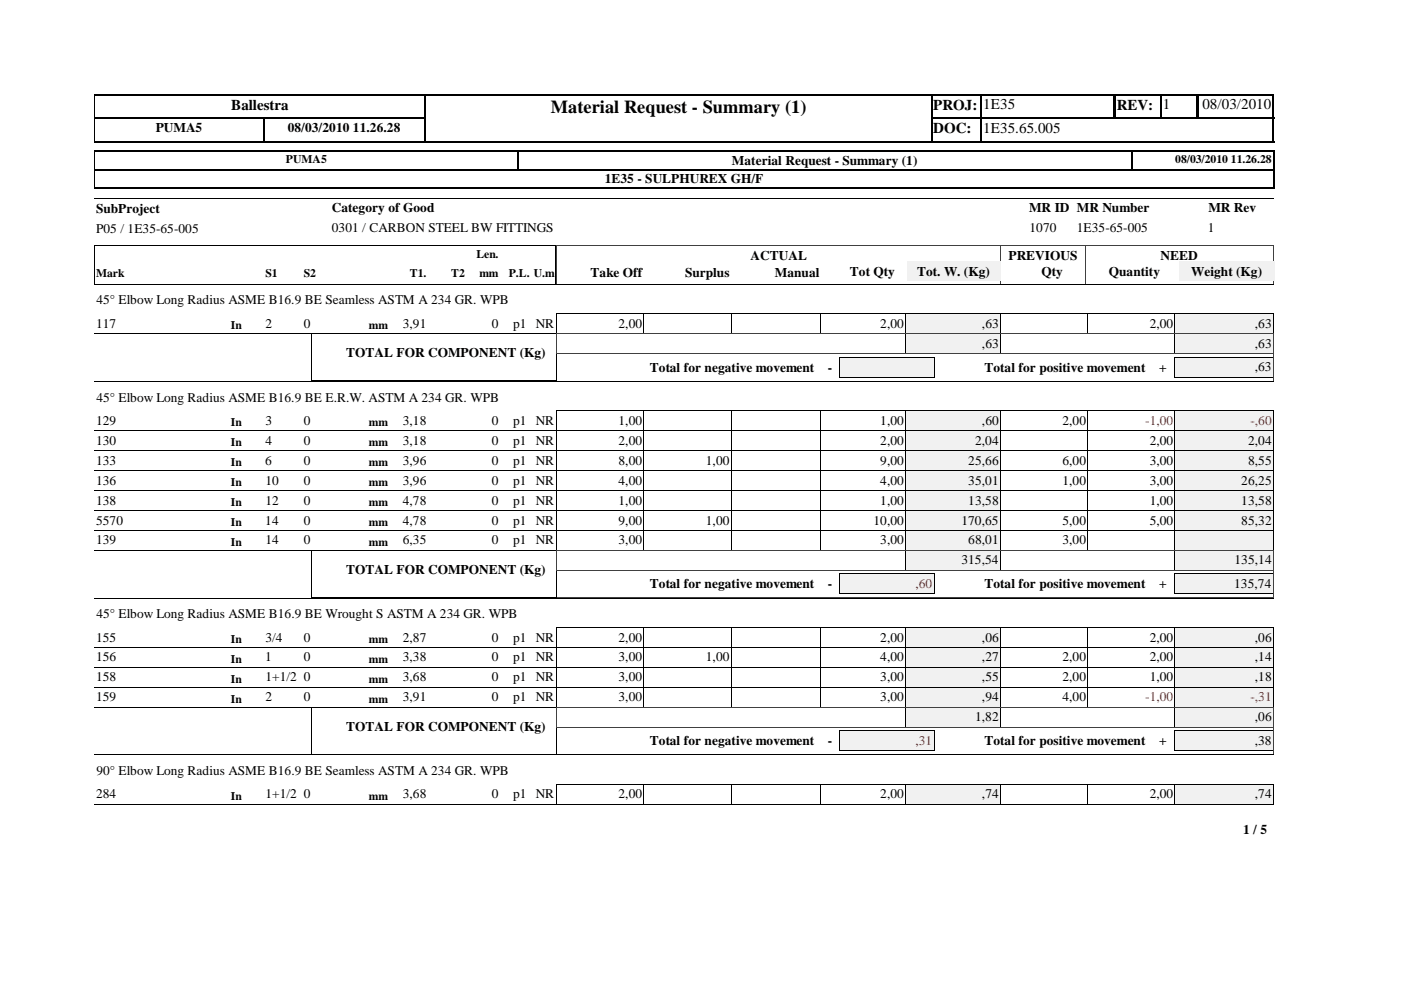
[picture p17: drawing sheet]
<svg xmlns="http://www.w3.org/2000/svg" width="297mm" height="210mm" viewBox="0 0 297 210" stroke-linecap="round" stroke-linejoin="round" font-family="sans-serif">
<defs><g id="words">
<text font-size="3.9" x="116.8" y="23.9">Material Request - Summary (1)</text>
<g font-size="3.2">
<text x="49" y="23.3">Ballestra</text>
<text x="197.9" y="23.3">PROJ:</text>
<text x="208.4" y="23.2">1E35</text>
<text x="236.8" y="23.3">REV:</text>
<text x="246.5" y="23.2">1</text>
<text x="254.9" y="23.2">08/03/2010</text>
<text x="197.9" y="28.3">DOC:</text>
<text x="208.4" y="28.2">1E35.65.005</text>
</g>
<g font-size="2.8">
<text x="33" y="28">PUMA5</text>
<text x="61" y="28">08/03/2010 11.26.28</text>
<text x="155.2" y="34.9">Material Request - Summary (1)</text>
<text x="128.2" y="38.8">1E35 - SULPHUREX GH/F</text>
<text x="20.4" y="45.1">SubProject</text>
<text x="70.4" y="45">Category of Good</text>
<text x="218.2" y="45">MR ID MR Number</text>
<text x="256.2" y="45">MR Rev</text>
<text x="20.4" y="49.3">P05 / 1E35-65-005</text>
<text x="70.4" y="49.2">0301 / CARBON STEEL BW FITTINGS</text>
<text x="218.3" y="49.2">1070</text>
<text x="228.3" y="49.2">1E35-65-005</text>
<text x="256.1" y="49.2">1</text>
<text x="125.2" y="58.7">Take Off</text>
<text x="145.2" y="58.7">Surplus</text>
<text x="159.1" y="55">ACTUAL</text>
<text x="164.3" y="58.7">Manual</text>
<text x="180.2" y="58.5">Tot Qty</text>
<text x="194.4" y="58.5">Tot. W. (Kg)</text>
<text x="213.8" y="55">PREVIOUS</text>
<text x="220.8" y="58.5">Qty</text>
<text x="235.1" y="58.5">Quantity</text>
<text x="246.1" y="55">NEED</text>
<text x="252.6" y="58.5">Weight (Kg)</text>
<text x="20.4" y="64.6">45° Elbow Long Radius ASME B16.9 BE Seamless ASTM A 234 GR. WPB</text>
<text x="20.4" y="69.5">117</text>
<text x="56.3" y="69.5">2</text>
<text x="64.4" y="69.5">0</text>
<text x="85.4" y="69.5">3,91</text>
<text x="104.3" y="69.5">0</text>
<text x="108.8" y="69.5">p1 NR</text>
<text x="131.1" y="69.5">2,00</text>
<text x="186.6" y="69.5">2,00</text>
<text x="208.2" y="69.5">,63</text>
<text x="243.8" y="69.5">2,00</text>
<text x="266.1" y="69.5">,63</text>
<text x="73.4" y="75.7">TOTAL FOR COMPONENT (Kg)</text>
<text x="208.2" y="73.7">,63</text>
<text x="266.1" y="73.7">,63</text>
<text x="137.7" y="78.8">Total for negative movement</text>
<text x="175.5" y="78.8">-</text>
<text x="208.7" y="78.8">Total for positive movement</text>
<text x="245.7" y="78.8">+</text>
<text x="266" y="78.7">,63</text>
<text x="20.4" y="85.1">45° Elbow Long Radius ASME B16.9 BE E.R.W. ASTM A 234 GR. WPB</text>
<text x="20.4" y="90">129</text>
<text x="20.4" y="94.3">130</text>
<text x="56.3" y="90">3</text>
<text x="56.3" y="94.3">4</text>
<text x="64.4" y="90">0</text>
<text x="64.4" y="94.3">0</text>
<text x="85.4" y="90">3,18</text>
<text x="85.4" y="94.3">3,18</text>
<text x="104.3" y="90">0</text>
<text x="104.3" y="94.3">0</text>
<text x="108.8" y="90">p1 NR</text>
<text x="108.8" y="94.3">p1 NR</text>
<text x="131.1" y="90">1,00</text>
<text x="131.1" y="94.3">2,00</text>
<text x="186.6" y="90">1,00</text>
<text x="186.6" y="94.3">2,00</text>
<text x="206.8" y="94.3">2,04</text>
<text x="208.2" y="90">,60</text>
<text x="225.3" y="90">2,00</text>
<text x="243.8" y="94.3">2,00</text>
<text x="264.6" y="94.3">2,04</text>
<text x="20.4" y="98.5">133</text>
<text x="56.3" y="98.5">6</text>
<text x="64.4" y="98.5">0</text>
<text x="85.4" y="98.5">3,96</text>
<text x="104.3" y="98.5">0</text>
<text x="108.8" y="98.5">p1 NR</text>
<text x="131.1" y="98.5">8,00</text>
<text x="149.6" y="98.5">1,00</text>
<text x="186.6" y="98.5">9,00</text>
<text x="205.3" y="98.5">25,66</text>
<text x="225.3" y="98.5">6,00</text>
<text x="243.8" y="98.5">3,00</text>
<text x="264.6" y="98.5">8,55</text>
<text x="20.4" y="102.7">136</text>
<text x="20.4" y="107">138</text>
<text x="56.3" y="102.7">10</text>
<text x="56.3" y="107">12</text>
<text x="64.4" y="102.7">0</text>
<text x="64.4" y="107">0</text>
<text x="85.4" y="102.7">3,96</text>
<text x="85.4" y="107">4,78</text>
<text x="104.3" y="102.7">0</text>
<text x="104.3" y="107">0</text>
<text x="108.8" y="102.7">p1 NR</text>
<text x="108.8" y="107">p1 NR</text>
<text x="131.1" y="102.7">4,00</text>
<text x="131.1" y="107">1,00</text>
<text x="186.6" y="102.7">4,00</text>
<text x="186.6" y="107">1,00</text>
<text x="205.3" y="102.7">35,01</text>
<text x="205.3" y="107">13,58</text>
<text x="225.3" y="102.7">1,00</text>
<text x="243.8" y="102.7">3,00</text>
<text x="243.8" y="107">1,00</text>
<text x="263.2" y="102.7">26,25</text>
<text x="263.2" y="107">13,58</text>
<text x="20.4" y="111.2">5570</text>
<text x="56.3" y="111.2">14</text>
<text x="64.4" y="111.2">0</text>
<text x="85.4" y="111.2">4,78</text>
<text x="104.3" y="111.2">0</text>
<text x="108.8" y="111.2">p1 NR</text>
<text x="131.1" y="111.2">9,00</text>
<text x="149.6" y="111.2">1,00</text>
<text x="185.2" y="111.2">10,00</text>
<text x="203.8" y="111.2">170,65</text>
<text x="225.3" y="111.2">5,00</text>
<text x="243.8" y="111.2">5,00</text>
<text x="263.2" y="111.2">85,32</text>
<text x="20.4" y="115.4">139</text>
<text x="56.3" y="115.4">14</text>
<text x="64.4" y="115.4">0</text>
<text x="85.4" y="115.4">6,35</text>
<text x="104.3" y="115.4">0</text>
<text x="108.8" y="115.4">p1 NR</text>
<text x="131.1" y="115.4">3,00</text>
<text x="186.6" y="115.4">3,00</text>
<text x="203.8" y="119.7">315,54</text>
<text x="205.3" y="115.4">68,01</text>
<text x="225.3" y="115.4">3,00</text>
<text x="261.7" y="119.7">135,14</text>
<text x="73.4" y="121.7">TOTAL FOR COMPONENT (Kg)</text>
<text x="137.7" y="124.8">Total for negative movement</text>
<text x="175.5" y="124.8">-</text>
<text x="208.7" y="124.8">Total for positive movement</text>
<text x="245.7" y="124.8">+</text>
<text x="261.7" y="124.7">135,74</text>
<text x="20.4" y="131.1">45° Elbow Long Radius ASME B16.9 BE Wrought S ASTM A 234 GR. WPB</text>
<text x="20.4" y="136">155</text>
<text x="56.3" y="136">3/4</text>
<text x="64.4" y="136">0</text>
<text x="85.4" y="136">2,87</text>
<text x="104.3" y="136">0</text>
<text x="108.8" y="136">p1 NR</text>
<text x="131.1" y="136">2,00</text>
<text x="186.6" y="136">2,00</text>
<text x="208.2" y="136">,06</text>
<text x="243.8" y="136">2,00</text>
<text x="266.1" y="136">,06</text>
<text x="20.4" y="140.3">156</text>
<text x="56.3" y="140.3">1</text>
<text x="64.4" y="140.3">0</text>
<text x="85.4" y="140.3">3,38</text>
<text x="104.3" y="140.3">0</text>
<text x="108.8" y="140.3">p1 NR</text>
<text x="131.1" y="140.3">3,00</text>
<text x="149.6" y="140.3">1,00</text>
<text x="186.6" y="140.3">4,00</text>
<text x="208.2" y="140.3">,27</text>
<text x="225.3" y="140.3">2,00</text>
<text x="243.8" y="140.3">2,00</text>
<text x="266.1" y="140.3">,14</text>
<text x="20.4" y="144.5">158</text>
<text x="20.4" y="148.7">159</text>
<text x="56.3" y="144.5">1+1/2 0</text>
<text x="56.3" y="148.7">2</text>
<text x="64.4" y="148.7">0</text>
<text x="85.4" y="144.5">3,68</text>
<text x="85.4" y="148.7">3,91</text>
<text x="104.3" y="148.7">0</text>
<text x="104.3" y="144.5">0</text>
<text x="108.8" y="148.7">p1 NR</text>
<text x="108.8" y="144.5">p1 NR</text>
<text x="131.1" y="144.5">3,00</text>
<text x="131.1" y="148.7">3,00</text>
<text x="186.6" y="144.5">3,00</text>
<text x="186.6" y="148.7">3,00</text>
<text x="208.2" y="144.5">,55</text>
<text x="208.2" y="148.7">,94</text>
<text x="225.3" y="144.5">2,00</text>
<text x="225.3" y="148.7">4,00</text>
<text x="243.8" y="144.5">1,00</text>
<text x="266.1" y="144.5">,18</text>
<text x="73.4" y="155">TOTAL FOR COMPONENT (Kg)</text>
<text x="206.8" y="153">1,82</text>
<text x="266.1" y="153">,06</text>
<text x="137.7" y="158">Total for negative movement</text>
<text x="175.5" y="158">-</text>
<text x="208.7" y="158">Total for positive movement</text>
<text x="245.7" y="158">+</text>
<text x="266" y="158">,38</text>
<text x="20.4" y="164.3">90° Elbow Long Radius ASME B16.9 BE Seamless ASTM A 234 GR. WPB</text>
<text x="20.4" y="169.3">284</text>
<text x="56.3" y="169.3">1+1/2 0</text>
<text x="85.4" y="169.3">3,68</text>
<text x="104.3" y="169.3">0</text>
<text x="108.8" y="169.3">p1 NR</text>
<text x="131.1" y="169.3">2,00</text>
<text x="186.6" y="169.3">2,00</text>
<text x="208.2" y="169.3">,74</text>
<text x="243.8" y="169.3">2,00</text>
<text x="266.1" y="169.3">,74</text>
<text x="263.6" y="176.9">1 / 5</text>
</g>
<g font-size="2.8" fill="#f00">
<text x="242.8" y="90">-1,00</text>
<text x="265.1" y="90">-,60</text>
<text x="194.1" y="124.7">,60</text>
<text x="242.8" y="148.7">-1,00</text>
<text x="265.1" y="148.7">-,31</text>
<text x="194.1" y="158">,31</text>
</g>
<g font-size="2.5">
<text x="60.6" y="34.6">PUMA5</text>
<text x="249.2" y="34.6">08/03/2010 11.26.28</text>
<text x="20.4" y="58.7">Mark</text>
<text x="56.3" y="58.7">S1</text>
<text x="64.4" y="58.7">S2</text>
<text x="86.9" y="58.7">T1.</text>
<text x="95.7" y="58.7">T2</text>
<text x="101" y="54.7">Len.</text>
<text x="101.6" y="58.7">mm</text>
<text x="107.9" y="58.7">P.L. U.m</text>
<text x="49" y="69.7">In</text>
<text x="78.2" y="69.7">mm</text>
<text x="49" y="90.3">In</text>
<text x="49" y="94.5">In</text>
<text x="78.2" y="90.3">mm</text>
<text x="78.2" y="94.5">mm</text>
<text x="49" y="98.8">In</text>
<text x="78.2" y="98.8">mm</text>
<text x="49" y="103">In</text>
<text x="49" y="107.2">In</text>
<text x="78.2" y="103">mm</text>
<text x="78.2" y="107.2">mm</text>
<text x="49" y="111.5">In</text>
<text x="78.2" y="111.5">mm</text>
<text x="49" y="115.7">In</text>
<text x="78.2" y="115.7">mm</text>
<text x="49" y="136.3">In</text>
<text x="78.2" y="136.3">mm</text>
<text x="49" y="140.5">In</text>
<text x="78.2" y="140.5">mm</text>
<text x="49" y="144.7">In</text>
<text x="49" y="149">In</text>
<text x="78.2" y="144.7">mm</text>
<text x="78.2" y="149">mm</text>
<text x="49" y="169.5">In</text>
<text x="78.2" y="169.5">mm</text>
</g>
</g></defs>
<path d="M90.2 20v5.2M197.4 20v10.2M208 20v10.2M236.3 20v5.2M246.1 20v5.2M253.8 20v5.2M254 20v5.2M270 20v10.2M20 25.1h70.3M20 25h70.3M55.9 24.9v5.3M197.2 25.1h73" fill="none" stroke="#000" stroke-width=".34"/>
<path d="M236.3 20v5.2M90.1 24.9v5.3" fill="none" stroke="#000" stroke-width=".38"/>
<path d="M20 30.1h70.3M20 20.1h70.3M197.2 30.1h10.9M197.2 20.1h73" fill="none" stroke="#000" stroke-width=".25"/>
<path d="M20.1 20v10.2" fill="none" stroke="#000" stroke-width=".21"/>
<path d="M207.8 30h62.4" fill="none" stroke="#000" stroke-width=".3"/>
<path d="M90.3 20.2h107.1v9.7h-107.1z" fill="#fff"/>
<path d="M20 35.9h250.3M20 39.9h250.3M90 20.1h107.7M270.1 31.9v4.2" fill="none" stroke="#000" stroke-width=".25"/>
<path d="M197.5 20v10.2M109.9 31.9v4.2" fill="none" stroke="#000" stroke-width=".34"/>
<path d="M20 32.1h250.3M90 30h107.7M270.1 35.9v4.1" fill="none" stroke="#000" stroke-width=".3"/>
<path d="M90.1 20v10.2M239.9 31.9v4.2" fill="none" stroke="#000" stroke-width=".38"/>
<path d="M20 36h250.3M20.1 31.9v8.1M20 42h250M20 52h97.9v8.3h-97.9z" fill="none" stroke="#000" stroke-width=".21"/>
<path d="M212.1 51.9v8.4M212.2 51.9v8.4M230.1 51.9v8.4M270 51.9v8.4M270 52h-152v8.3h152" fill="none" stroke="#404040" stroke-width=".21"/>
<path d="M99.6 56h6.4v3.7h-6.4z" fill="#fff"/>
<g fill="#f1f1f1">
<path d="M192.3 55.4h19.8v4.2h-19.8z"/>
<path d="M250 55.4h20.2v4.2h-20.2z"/>
</g>
<path d="M20 60.3h250M20 70.7h172.1M118 70.7v-4.2h74.1l-.1 4.2M136.5 66.5v4.2M155 66.5v4.2M174 66.5v4.2M212.1 66.5h37v4.2M212.1 70.7h37M212.1 66.5v4.2M230.6 66.5v4.2" fill="none" stroke="#000" stroke-width=".21"/>
<path d="M192.1 66.5h20v4.2h-20z" fill="#f1f1f1"/>
<path d="M192 70.7h20.1M192 70.7v-4.2h20.1v4.2" fill="none" stroke="#000" stroke-width=".21"/>
<path d="M249.1 66.5h20.9v4.2h-20.9z" fill="#f1f1f1"/>
<path d="M249.1 66.5h20.9M249.1 70.7h20.9M249.1 66.5v4.2M270 66.5v4.2" fill="none" stroke="#000" stroke-width=".21"/>
<path d="M192.1 70.7h20v4.2h-20z" fill="#f1f1f1"/>
<path d="M192 70.7h20.1v4.3h-20.1z" fill="none" stroke="#000" stroke-width=".21"/>
<path d="M249.1 70.7h20.9v4.2h-20.9z" fill="#f1f1f1"/>
<path d="M249.1 70.7h20.9M249.1 75h20.9M249.1 70.7v4.3M270 70.7v4.3" fill="none" stroke="#000" stroke-width=".21"/>
<path d="M249.1 75.7h20.8v4.2h-20.8z" fill="#f1f1f1"/>
<path d="M249 79.9h21M249.1 80l-.1-4.3h21l-.1 4.3" fill="none" stroke="#000" stroke-width=".21"/>
<path d="M178 75.7h20v4.2h-20z" fill="#f1f1f1"/>
<g fill="none" stroke="#000" stroke-width=".21">
<path d="M66 70.7h52.1l-.1 10h-52zM177.9 79.9h20.2M177.9 80v-4.3h20.2v4.3M20 80.8h250M20 91.3h172.1M118 91.3v-4.2h74.1l-.1 4.2M136.5 87v4.3M155 87v4.3M174 87v4.3M212.1 87.1h37v4.2M212.1 91.3h37M212.1 87v4.3"/>
<path d="M230.6 87v4.3"/>
</g>
<path d="M118 70.8h152.1M118 70.8v4.2h152.1M118 75v5.8M270.1 70.8v4.3M270.1 75v5.8M118 80.8h152.1" fill="none" stroke="#404040" stroke-width=".21"/>
<path d="M192.1 87h20v4.3h-20z" fill="#f1f1f1"/>
<path d="M192 91.3h20.1M192 91.3v-4.2h20.1v4.2" fill="none" stroke="#000" stroke-width=".21"/>
<path d="M249.1 87h20.9v4.3h-20.9z" fill="#f1f1f1"/>
<path d="M20 95.5h172.1M118 95.5v-4.2h74.1l-.1 4.2M136.5 91.3v4.2M155 91.3v4.2M174 91.3v4.2M212.1 91.3h57.9M212.1 95.5h37M212.1 91.3v4.2M230.6 91.3v4.2M249.1 87.1h20.9M249.1 87v8.5M270 87v4.3" fill="none" stroke="#000" stroke-width=".21"/>
<path d="M192.1 91.3h20v4.2h-20z" fill="#f1f1f1"/>
<path d="M192 95.5h20.1M192 95.5v-4.2h20.1v4.2" fill="none" stroke="#000" stroke-width=".21"/>
<path d="M249.1 91.3h20.9v4.2h-20.9z" fill="#f1f1f1"/>
<path d="M20 99.8h172l.1-4.3h-74.1v4.3M136.5 95.5v4.3M155 95.5v4.3M174 95.5v4.3M212.1 95.5h57.9M212.1 95.5v4.3M230.6 95.5v4.3M249.1 91.3h20.9M249.1 91.3v8.5h-37M270 91.3v4.2" fill="none" stroke="#000" stroke-width=".21"/>
<path d="M192.1 95.5h20v4.2h-20z" fill="#f1f1f1"/>
<path d="M192 95.5h20.1v4.3h-20.1z" fill="none" stroke="#000" stroke-width=".21"/>
<path d="M249.1 95.5h20.9v4.2h-20.9z" fill="#f1f1f1"/>
<path d="M136.5 99.7v4.3M155 99.7v4.3M174 99.7v4.3M212.1 99.8h57.9M212.1 99.7v4.3M230.6 99.7v4.3M249.1 95.5h20.9M249.1 95.5v8.5h-37M270 95.5v4.3M20 104h172l.1-4.2h-74.1v4.2" fill="none" stroke="#000" stroke-width=".21"/>
<path d="M192.1 99.7h20v4.3h-20z" fill="#f1f1f1"/>
<path d="M192 99.8h20.1v4.2h-20.1z" fill="none" stroke="#000" stroke-width=".21"/>
<path d="M249.1 99.7h20.9v4.3h-20.9z" fill="#f1f1f1"/>
<path d="M249.1 99.8h20.9M249.1 99.7v8.5h-37M270 99.7v4.3M20 108.2h172l.1-4.2h-74.1v4.2M136.5 104v4.2M155 104v4.2M174 104v4.2M212.1 104h57.9M212.1 104v4.2M230.6 104v4.2" fill="none" stroke="#000" stroke-width=".21"/>
<path d="M192.1 104h20v4.2h-20z" fill="#f1f1f1"/>
<path d="M192 104h20.1v4.2h-20.1z" fill="none" stroke="#000" stroke-width=".21"/>
<path d="M249.1 104h20.9v4.2h-20.9z" fill="#f1f1f1"/>
<path d="M118 108.2h74.1M118 108.2v4.3M136.5 108.2v4.3M155 108.2v4.3M174 108.2v4.3M192 108.2l.1 4.3h-172.1M212.1 108.2h57.9M212.1 108.2v4.3M230.6 108.2v4.3M249.1 104h20.9M249.1 104v8.5h-37M270 104v4.2" fill="none" stroke="#000" stroke-width=".21"/>
<path d="M192.1 108.2h20v4.2h-20z" fill="#f1f1f1"/>
<path d="M192 108.2h20.1M192 108.2v4.3h20.1v-4.3" fill="none" stroke="#000" stroke-width=".21"/>
<path d="M249.1 108.2h20.9v4.2h-20.9z" fill="#f1f1f1"/>
<path d="M118 112.5h74.1M118 112.4v4.3M136.5 112.4v4.3M155 112.4v4.3M174 112.4v4.3M192 112.4l.1 4.3h-172.1M212.1 112.5h57.9M212.1 112.4v4.3M230.6 112.4v4.3M249.1 108.2h20.9M249.1 108.2v8.5h-37M270 108.2v4.3" fill="none" stroke="#000" stroke-width=".21"/>
<path d="M192.1 112.4h20v4.3h-20z" fill="#f1f1f1"/>
<path d="M192 112.5h20.1M192 112.4v4.3h20.1v-4.3" fill="none" stroke="#000" stroke-width=".21"/>
<path d="M249.1 112.4h20.9v4.3h-20.9z" fill="#f1f1f1"/>
<path d="M249.1 112.5h20.9M249.1 116.7h20.9M249.1 112.4v4.3M270 112.4v4.3" fill="none" stroke="#000" stroke-width=".21"/>
<path d="M192.1 116.7h20v4.2h-20z" fill="#f1f1f1"/>
<path d="M192 116.7h20.1M192 116.7v4.2M212.1 116.7v4.2M192 120.9h20.1" fill="none" stroke="#000" stroke-width=".21"/>
<path d="M249.1 116.7h20.9v4.2h-20.9z" fill="#f1f1f1"/>
<path d="M249.1 116.7h20.9M249.1 116.7v4.2M270 116.7v4.2M249.1 120.9h20.9" fill="none" stroke="#000" stroke-width=".21"/>
<path d="M249.1 121.7h20.8v4.2h-20.8z" fill="#f1f1f1"/>
<path d="M249 121.7h21M249.1 121.7l-.1 4.2h20.9v-4.2" fill="none" stroke="#000" stroke-width=".21"/>
<path d="M178 121.7h20v4.2h-20z" fill="#f1f1f1"/>
<g fill="none" stroke="#000" stroke-width=".21">
<path d="M66 116.7h52.1M66 116.7v10M118 116.7v10M20 126.8h250M66 126.6h52.1M118 133h74.1M118 133v4.3M136.5 133v4.3M155 133v4.3M174 133v4.3M177.9 121.7h20.2M177.9 121.7v4.2h20.2v-4.2"/>
<path d="M192 133l.1 4.3h-172.1M212.1 133h37M212.1 133v4.3M230.6 133v4.3M249.1 133v4.3h-37"/>
</g>
<path d="M118 121v5.8h152.1v-5.8h-152.1v-4.2h152.1v4.2" fill="none" stroke="#404040" stroke-width=".21"/>
<path d="M192.1 133h20v4.2h-20z" fill="#f1f1f1"/>
<path d="M192 133h20.1M192 133v4.3h20.1v-4.3" fill="none" stroke="#000" stroke-width=".21"/>
<path d="M249.1 133h20.9v4.2h-20.9z" fill="#f1f1f1"/>
<path d="M118 137.3h74.1M118 137.2v4.3M136.5 137.2v4.3M155 137.2v4.3M174 137.2v4.3M192 137.2l.1 4.3h-172.1M212.1 137.3h57.9M212.1 137.2v4.3M230.6 137.2v4.3M249.1 133h20.9M249.1 133v8.5h-37M270 133v4.3" fill="none" stroke="#000" stroke-width=".21"/>
<path d="M192.1 137.2h20v4.3h-20z" fill="#f1f1f1"/>
<path d="M192 137.3h20.1M192 137.2v4.3h20.1v-4.3" fill="none" stroke="#000" stroke-width=".21"/>
<path d="M249.1 137.2h20.9v4.3h-20.9z" fill="#f1f1f1"/>
<g fill="none" stroke="#000" stroke-width=".21">
<path d="M249.1 137.3h20.9M249.1 137.2v8.6M270 137.2v4.3M20 145.7h172.1M118 141.5h74.1M118 141.5v4.3M136.5 141.5v4.3M155 141.5v4.3M174 141.5v4.3M192 141.5v4.3M212.1 141.5h57.9M212.1 145.7h37"/>
<path d="M212.1 141.5v4.3M230.6 141.5v4.3"/>
</g>
<path d="M192.1 141.5h20v4.2h-20z" fill="#f1f1f1"/>
<path d="M192 141.5h20.1M192 145.7h20.1M192 141.5v4.3M212.1 141.5v4.3" fill="none" stroke="#000" stroke-width=".21"/>
<path d="M249.1 141.5h20.9v4.2h-20.9z" fill="#f1f1f1"/>
<path d="M20 150h172.1M118 150v-4.3h74.1l-.1 4.3M136.5 145.7v4.3M155 145.7v4.3M174 145.7v4.3M212.1 145.7h57.9M212.1 150h37M212.1 145.7v4.3M230.6 145.7v4.3M249.1 141.5h20.9M249.1 141.5v8.5M270 141.5v4.3" fill="none" stroke="#000" stroke-width=".21"/>
<path d="M192.1 145.7h20v4.2h-20z" fill="#f1f1f1"/>
<path d="M192 150h20.1M192 150v-4.3h20.1v4.3" fill="none" stroke="#000" stroke-width=".21"/>
<path d="M249.1 145.7h20.9v4.2h-20.9z" fill="#f1f1f1"/>
<path d="M249.1 145.7h20.9M249.1 150h20.9M249.1 145.7v4.3M270 145.7v4.3" fill="none" stroke="#000" stroke-width=".21"/>
<path d="M192.1 149.9h20v4.3h-20z" fill="#f1f1f1"/>
<path d="M192 154.2h20.1M192 154.2v-4.2h20.1v4.2" fill="none" stroke="#000" stroke-width=".21"/>
<path d="M249.1 149.9h20.9v4.3h-20.9z" fill="#f1f1f1"/>
<path d="M249.1 150h20.9M249.1 154.2h20.9M249.1 149.9v4.3M270 149.9v4.3" fill="none" stroke="#000" stroke-width=".21"/>
<path d="M249.1 155h20.8v4.2h-20.8z" fill="#f1f1f1"/>
<path d="M249 155h21M249 159.2h21M249.1 154.9v4.3M269.9 154.9v4.3" fill="none" stroke="#000" stroke-width=".21"/>
<path d="M178 155h20v4.2h-20z" fill="#f1f1f1"/>
<g fill="none" stroke="#000" stroke-width=".21">
<path d="M66 150h52.1l-.1 9.9h-52zM177.9 155h20.2M177.9 159.2h20.2M177.9 154.9v4.3M198.1 154.9v4.3M20 160h250M20 170.5h172.1M118 166.3h74.1M118 166.3v4.3M136.5 166.3v4.3M155 166.3v4.3M174 166.3v4.3"/>
<path d="M192 166.3v4.3M212.1 166.3h37M212.1 170.5h37M212.1 166.3v4.3M230.6 166.3v4.3M249.1 166.3v4.3"/>
</g>
<path d="M118 150.1h152.1M118 150v4.3h152.1M118 154.3v5.8M270.1 150v4.3M270.1 154.3v5.8M118 160h152.1" fill="none" stroke="#404040" stroke-width=".21"/>
<path d="M192.1 166.3h20v4.2h-20z" fill="#f1f1f1"/>
<path d="M192 166.3h20.1M192 170.5h20.1M192 166.3v4.3M212.1 166.3v4.3" fill="none" stroke="#000" stroke-width=".21"/>
<path d="M249.1 166.3h20.9v4.2h-20.9z" fill="#f1f1f1"/>
<path d="M249.1 166.3h20.9M249.1 170.5h20.9M249.1 166.3v4.3M270 166.3v4.3" fill="none" stroke="#000" stroke-width=".21"/>
<use href="#words"/>
</svg>
